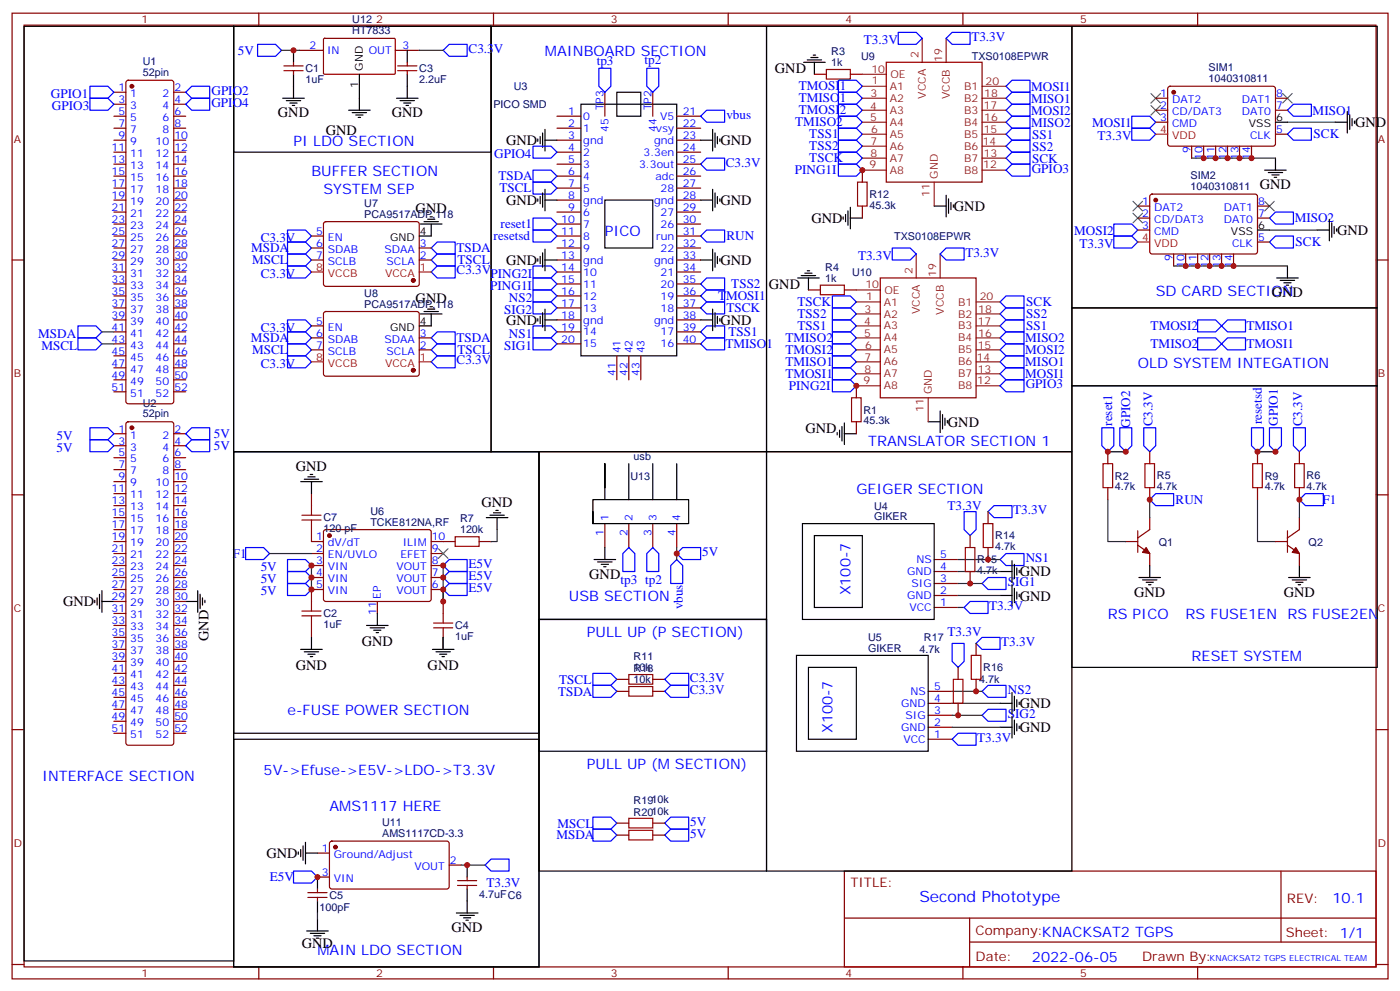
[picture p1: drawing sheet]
<svg xmlns="http://www.w3.org/2000/svg" width="412mm" height="292mm" viewBox="0 0 412 292" stroke-linecap="round" stroke-linejoin="round" font-family="sans-serif">
<defs><g id="words">
<text font-size="4.6" fill="#00f" x="270.8" y="265.5">Second Phototype</text>
<g font-size="4.2" fill="#00f">
<text x="160.5" y="16.6">MAINBOARD SECTION</text>
<text x="86.5" y="43">PI LDO SECTION</text>
<text x="91.8" y="51.9">BUFFER SECTION</text>
<text x="95.3" y="57.1">SYSTEM SEP</text>
<text x="178.2" y="69.5">PICO</text>
<text x="340.5" y="87.1">SD CARD SECTION</text>
<text x="335.2" y="108.3">OLD SYSTEM INTEGATION</text>
<text x="255.8" y="131.2">TRANSLATOR SECTION 1</text>
<text x="252.3" y="145.3">GEIGER SECTION</text>
<text x="167.6" y="177.1">USB SECTION</text>
<text x="250.5" y="175.3" transform="rotate(-90 250.5 175.3)">X100-7</text>
<text x="326.4" y="182.4">RS PICO</text>
<text x="349.3" y="182.4">RS FUSE1EN</text>
<text x="379.3" y="182.4">RS FUSE2EN</text>
<text x="172.9" y="187.7">PULL UP (P SECTION)</text>
<text x="351" y="194.7">RESET SYSTEM</text>
<text x="84.7" y="210.6">e-FUSE POWER SECTION</text>
<text x="245.2" y="215.9" transform="rotate(-90 245.2 215.9)">X100-7</text>
<text x="172.9" y="226.5">PULL UP (M SECTION)</text>
<text x="12.4" y="230">INTERFACE SECTION</text>
<text x="77.6" y="228.2">5V-&gt;Efuse-&gt;E5V-&gt;LDO-&gt;T3.3V</text>
<text x="97" y="238.8">AMS1117 HERE</text>
<text x="392.5" y="265.7">10.1</text>
<text x="93.5" y="281.2">MAIN LDO SECTION</text>
<text x="304" y="283.1">2022-06-05</text>
</g>
<g font-size="4.2">
<text x="228.3" y="21.6">GND</text>
<text x="81.9" y="34.6">GND</text>
<text x="115.4" y="34.6">GND</text>
<text x="96" y="39.9">GND</text>
<text x="399.2" y="37.4">GND</text>
<text x="149.1" y="42.7">GND</text>
<text x="212.2" y="42.7">GND</text>
<text x="371.2" y="55.7">GND</text>
<text x="122.5" y="62.8">GND</text>
<text x="149.1" y="60.3">GND</text>
<text x="212.2" y="60.3">GND</text>
<text x="239" y="65.6">GND</text>
<text x="281" y="62.1">GND</text>
<text x="393.9" y="69.2">GND</text>
<text x="149.1" y="78">GND</text>
<text x="212.2" y="78">GND</text>
<text x="122.5" y="89.2">GND</text>
<text x="226.5" y="85.1">GND</text>
<text x="374.7" y="87.5">GND</text>
<text x="149.1" y="95.6">GND</text>
<text x="212.2" y="95.6">GND</text>
<text x="279.3" y="125.6">GND</text>
<text x="237.3" y="127.4">GND</text>
<text x="87.2" y="138.7">GND</text>
<text x="141.9" y="149.3">GND</text>
<text x="173.6" y="170.4">GND</text>
<text x="300.4" y="169.7">GND</text>
<text x="18.6" y="178.5">GND</text>
<text x="300.4" y="176.8">GND</text>
<text x="334.1" y="175.7">GND</text>
<text x="378.2" y="175.7">GND</text>
<text x="61.4" y="188.7" transform="rotate(-90 61.4 188.7)">GND</text>
<text x="106.6" y="190.2">GND</text>
<text x="87.2" y="197.3">GND</text>
<text x="126" y="197.3">GND</text>
<text x="300.4" y="208.5">GND</text>
<text x="300.4" y="215.6">GND</text>
<text x="78.5" y="252.6">GND</text>
<text x="133" y="274.5">GND</text>
<text x="88.9" y="279.1">GND</text>
</g>
<g font-size="3.9" fill="#00f">
<text x="70.1" y="16.1">5V</text>
<text x="138" y="15.7">C3.3V</text>
<text x="254.5" y="13.1">T3.3V</text>
<text x="286.2" y="12.1">T3.3V</text>
<text x="175.8" y="19">tp3</text>
<text x="189.9" y="19">tp2</text>
<text x="15" y="28.9">GPIO1</text>
<text x="62.3" y="27.9">GPIO2</text>
<text x="235.3" y="26.6">TMOSI1</text>
<text x="303.8" y="26.7">MOSI1</text>
<text x="15.3" y="32.4">GPIO3</text>
<text x="62.3" y="31.5">GPIO4</text>
<text x="214" y="35">vbus</text>
<text x="235.3" y="30.2">TMISO1</text>
<text x="235.3" y="33.7">TMOSI2</text>
<text x="303.8" y="30.2">MISO1</text>
<text x="303.8" y="33.7">MOSI2</text>
<text x="386.7" y="33.7">MISO1</text>
<text x="234.3" y="37.2">TMISO2</text>
<text x="238.4" y="40.8">TSS1</text>
<text x="303.8" y="37.3">MISO2</text>
<text x="304.1" y="40.8">SS1</text>
<text x="321.8" y="37.3">MOSI1</text>
<text x="323.3" y="41.2">T3.3V</text>
<text x="387" y="40.7">SCK</text>
<text x="145.6" y="46.5">GPIO4</text>
<text x="238.4" y="47.8">TSCK</text>
<text x="238.4" y="44.3">TSS2</text>
<text x="304.1" y="44.3">SS2</text>
<text x="304.1" y="47.9">SCK</text>
<text x="146.8" y="53.1">TSDA</text>
<text x="213.8" y="49.1">C3.3V</text>
<text x="234.2" y="51.4">PING1I</text>
<text x="304" y="50.9">GPIO3</text>
<text x="147.1" y="56.6">TSCL</text>
<text x="381.4" y="65.5">MISO2</text>
<text x="76.8" y="71.3">C3.3V</text>
<text x="145.4" y="70.8">resetsd</text>
<text x="147.5" y="67.2">reset1</text>
<text x="214" y="70.8">RUN</text>
<text x="316.5" y="69.1">MOSI2</text>
<text x="74" y="74.3">MSDA</text>
<text x="74.3" y="77.8">MSCL</text>
<text x="134.5" y="74.3">TSDA</text>
<text x="134.8" y="77.8">TSCL</text>
<text x="252.8" y="76.5">T3.3V</text>
<text x="284.4" y="75.6">T3.3V</text>
<text x="318" y="73">T3.3V</text>
<text x="381.7" y="72.4">SCK</text>
<text x="76.8" y="81.9">C3.3V</text>
<text x="134.5" y="80.8">C3.3V</text>
<text x="144.5" y="81.8">PING2I</text>
<text x="144.4" y="85.5">PING1I</text>
<text x="149.9" y="88.9">NS2</text>
<text x="211.5" y="88.4">TMOSI1</text>
<text x="215.4" y="84.9">TSS2</text>
<text x="148.5" y="92.5">SIG2</text>
<text x="214" y="91.9">TSCK</text>
<text x="234.9" y="90.2">TSCK</text>
<text x="234.9" y="93.7">TSS2</text>
<text x="302.3" y="93.7">SS2</text>
<text x="302.3" y="90.2">SCK</text>
<text x="11.3" y="99.5">MSDA</text>
<text x="73.9" y="100.7">MSDA</text>
<text x="76.8" y="97.7">C3.3V</text>
<text x="134.5" y="100.7">TSDA</text>
<text x="149.9" y="99.5">NS1</text>
<text x="214.6" y="99">TSS1</text>
<text x="231.4" y="100.7">TMISO2</text>
<text x="234.9" y="97.2">TSS1</text>
<text x="302" y="100.8">MISO2</text>
<text x="302.3" y="97.2">SS1</text>
<text x="339" y="97.2">TMOSI2</text>
<text x="367.2" y="97.2">TMISO1</text>
<text x="12.2" y="103">MSCL</text>
<text x="74.3" y="104.3">MSCL</text>
<text x="134.5" y="107.3">C3.3V</text>
<text x="134.8" y="104.3">TSCL</text>
<text x="148.5" y="103">SIG1</text>
<text x="213.7" y="102.5">TMISO1</text>
<text x="231.4" y="107.8">TMISO1</text>
<text x="231.4" y="104.3">TMOSI2</text>
<text x="302" y="107.8">MISO1</text>
<text x="302" y="104.3">MOSI2</text>
<text x="339" y="102.5">TMISO2</text>
<text x="367.2" y="102.5">TMOSI1</text>
<text x="76.8" y="108.3">C3.3V</text>
<text x="231.4" y="111.3">TMOSI1</text>
<text x="302" y="111.3">MOSI1</text>
<text x="232.4" y="114.9">PING2I</text>
<text x="302.2" y="114.4">GPIO3</text>
<text x="327.6" y="125.4" transform="rotate(-90 327.6 125.4)">reset1</text>
<text x="332.9" y="126" transform="rotate(-90 332.9 126)">GPIO2</text>
<text x="339.5" y="125.5" transform="rotate(-90 339.5 125.5)">C3.3V</text>
<text x="371.7" y="124.9" transform="rotate(-90 371.7 124.9)">resetsd</text>
<text x="376.4" y="125.4" transform="rotate(-90 376.4 125.4)">GPIO1</text>
<text x="383.6" y="125.5" transform="rotate(-90 383.6 125.5)">C3.3V</text>
<text x="16.7" y="129.5">5V</text>
<text x="63" y="129">5V</text>
<text x="16.7" y="133">5V</text>
<text x="63" y="132.5">5V</text>
<text x="346.3" y="148.4">RUN</text>
<text x="389.6" y="148.3">F1</text>
<text x="279.1" y="150.1">T3.3V</text>
<text x="298.5" y="151.4">T3.3V</text>
<text x="68.6" y="164.3">F1</text>
<text x="138" y="167.3">E5V</text>
<text x="206.9" y="163.7">5V</text>
<text x="302.2" y="165.5">NS1</text>
<text x="76.8" y="168.3">5V</text>
<text x="76.8" y="171.8">5V</text>
<text x="138" y="170.8">E5V</text>
<text x="182.8" y="171.9">tp3 tp2</text>
<text x="296.9" y="172.5">SIG1</text>
<text x="76.8" y="175.3">5V</text>
<text x="138" y="174.3">E5V</text>
<text x="201.1" y="179.4" transform="rotate(-90 201.1 179.4)">vbus</text>
<text x="291.4" y="179.6">T3.3V</text>
<text x="279.1" y="187.2">T3.3V</text>
<text x="295" y="190.2">T3.3V</text>
<text x="164.8" y="201.3">TSCL</text>
<text x="203.2" y="200.8">C3.3V</text>
<text x="164.4" y="204.8">TSDA</text>
<text x="203.2" y="204.3">C3.3V</text>
<text x="296.9" y="204.3">NS2</text>
<text x="296.9" y="211.4">SIG2</text>
<text x="287.9" y="218.4">T3.3V</text>
<text x="164.2" y="243.6">MSCL</text>
<text x="203.3" y="243.2">5V</text>
<text x="163.9" y="247.1">MSDA</text>
<text x="203.3" y="246.7">5V</text>
<text x="79.5" y="259.5">E5V</text>
<text x="143.3" y="261.3">T3.3V</text>
</g>
<g font-size="3.9" fill="#800">
<text x="250.5" y="261.1">TITLE:</text>
<text x="379.1" y="265.7">REV:</text>
<text x="287.4" y="275.3">Company:KNACKSAT2 TGPS</text>
<text x="378.8" y="275.9">Sheet: 1/1</text>
<text x="287.4" y="282.9">Date:</text>
<text x="336.5" y="283">Drawn By:</text>
</g>
<g font-size="3.2" fill="#800">
<text x="41.7" y="6.9">1</text>
<text x="110.8" y="6.9">2</text>
<text x="180" y="6.9">3</text>
<text x="249.1" y="6.9">4</text>
<text x="318.2" y="6.9">5</text>
<text x="4.1" y="42">A</text>
<text x="405.9" y="42">A</text>
<text x="4.1" y="111.1">B</text>
<text x="405.9" y="111.1">B</text>
<text x="4.1" y="180.3">C</text>
<text x="405.9" y="180.3">C</text>
<text x="4.1" y="249.4">D</text>
<text x="405.9" y="249.4">D</text>
<text x="41.7" y="287.7">1</text>
<text x="110.8" y="287.7">2</text>
<text x="180" y="287.7">3</text>
<text x="249.1" y="287.7">4</text>
<text x="318.2" y="287.7">5</text>
</g>
<g font-size="3.2" fill="#000080">
<text x="103.8" y="10.1">HT7833</text>
<text x="103.8" y="6.9">U12</text>
<text x="244.9" y="16.2">R3</text>
<text x="253.7" y="17.7">U9</text>
<text x="286.3" y="17.7">TXS0108EPWR</text>
<text x="42.1" y="22.3">52pin</text>
<text x="42.1" y="19.2">U1</text>
<text x="90" y="21.3">C1</text>
<text x="123.5" y="21.3">C3</text>
<text x="244.9" y="19.4">1k</text>
<text x="356" y="21">SIM1</text>
<text x="90" y="24.4">1uF</text>
<text x="123.5" y="24.4">2.2uF</text>
<text x="151.4" y="26.6">U3</text>
<text x="356" y="24.2">1040310811</text>
<text x="145.4" y="31.8">PICO SMD</text>
<text x="350.7" y="52.8">SIM2</text>
<text x="256.2" y="58.3">R12</text>
<text x="350.7" y="56">1040310811</text>
<text x="107.3" y="64.2">PCA9517ADP,118</text>
<text x="107.3" y="61">U7</text>
<text x="256.2" y="61.5">45.3k</text>
<text x="263.4" y="70.6">TXS0108EPWR</text>
<text x="243.1" y="82.9">1k</text>
<text x="243.1" y="79.7">R4</text>
<text x="251" y="81.2">U10</text>
<text x="107.3" y="87.5">U8</text>
<text x="107.3" y="90.7">PCA9517ADP,118</text>
<text x="42.1" y="119.7">U2</text>
<text x="42.1" y="122.8">52pin</text>
<text x="254.4" y="125">45.3k</text>
<text x="254.4" y="121.8">R1</text>
<text x="186.7" y="135.5">usb</text>
<text x="185.8" y="141.2">U13</text>
<text x="328.5" y="141.2">R2</text>
<text x="340.8" y="141.2">R5</text>
<text x="372.6" y="141.2">R9</text>
<text x="384.9" y="141.2">R6</text>
<text x="328.5" y="144.4">4.7k</text>
<text x="340.8" y="144.4">4.7k</text>
<text x="372.6" y="144.4">4.7k</text>
<text x="384.9" y="144.4">4.7k</text>
<text x="95.3" y="153.5">C7</text>
<text x="109.1" y="154.8">TCKE812NA,RF</text>
<text x="109.1" y="151.6">U6</text>
<text x="135.5" y="153.8">R7</text>
<text x="257.5" y="153.1">GIKER</text>
<text x="257.5" y="150.1">U4</text>
<text x="95.3" y="156.7">120 pF</text>
<text x="135.5" y="157">120k</text>
<text x="293.2" y="158.8">R14</text>
<text x="341.4" y="160.8">Q1</text>
<text x="385.5" y="160.8">Q2</text>
<text x="287.9" y="165.9">R15</text>
<text x="293.2" y="162">4.7k</text>
<text x="287.9" y="169.1">4.7k</text>
<text x="95.3" y="184.9">1uF</text>
<text x="95.3" y="181.8">C2</text>
<text x="134.1" y="185.3">C4</text>
<text x="134.1" y="188.5">1uF</text>
<text x="255.7" y="191.9">GIKER</text>
<text x="255.7" y="188.9">U5</text>
<text x="272.2" y="188.8">R17</text>
<text x="186.7" y="197.6">10k</text>
<text x="186.7" y="194.3">R11</text>
<text x="186.7" y="197.9">R18</text>
<text x="270.9" y="192.3">4.7k</text>
<text x="289.7" y="197.6">R16</text>
<text x="186.7" y="201.1">10k</text>
<text x="288.5" y="201.1">4.7k</text>
<text x="186.7" y="236.7">R1910k</text>
<text x="112.6" y="243.2">U11</text>
<text x="186.7" y="240.2">R2010k</text>
<text x="112.6" y="246.4">AMS1117CD-3.3</text>
<text x="94.1" y="268.2">100pF</text>
<text x="97.1" y="264.7">C5</text>
<text x="141.1" y="264.3">4.7uFC6</text>
</g>
<g font-size="3.2" fill="#00f">
<text x="91.2" y="14.5">2</text>
<text x="96.3" y="15.9">IN</text>
<text x="108.6" y="15.9">OUT</text>
<text x="118.6" y="14.5">3</text>
<text x="34.9" y="26.8">1</text>
<text x="38.4" y="28.6">1</text>
<text x="47.9" y="28.6">2</text>
<text x="51.4" y="26.8">2</text>
<text x="341.8" y="28.6">1</text>
<text x="375.9" y="28.6">8</text>
<text x="34.9" y="30.3">3</text>
<text x="34.9" y="33.9">5</text>
<text x="38.4" y="32.1">3</text>
<text x="38.4" y="35.6">5</text>
<text x="47.9" y="35.6">6</text>
<text x="47.9" y="32.1">4</text>
<text x="51.4" y="33.9">6</text>
<text x="51.4" y="30.3">4</text>
<text x="167.4" y="33.9">1</text>
<text x="171.8" y="35.3">0</text>
<text x="177.8" y="32.5" transform="rotate(-90 177.8 32.5)">TP3</text>
<text x="191.9" y="32.5" transform="rotate(-90 191.9 32.5)">TP2</text>
<text x="194.5" y="35.3">V5</text>
<text x="201.1" y="33.9">21</text>
<text x="341.8" y="32.1">2</text>
<text x="341.8" y="35.6">3</text>
<text x="345.3" y="30.3">DAT2</text>
<text x="345.3" y="33.9">CD/DAT3</text>
<text x="365.9" y="33.9">DAT0</text>
<text x="365.9" y="30.3">DAT1</text>
<text x="375.9" y="32.1">7</text>
<text x="34.9" y="37.4">7</text>
<text x="34.9" y="40.9">9</text>
<text x="38.4" y="39.2">7</text>
<text x="47.9" y="39.2">8</text>
<text x="51.4" y="40.9">10</text>
<text x="51.4" y="37.4">8</text>
<text x="167.4" y="40.9">3</text>
<text x="167.4" y="37.4">2</text>
<text x="171.8" y="38.8">1</text>
<text x="179.2" y="39" transform="rotate(-90 179.2 39)">45</text>
<text x="193.2" y="38.8">vsy</text>
<text x="193.4" y="39" transform="rotate(-90 193.4 39)">44</text>
<text x="201.1" y="40.9">23</text>
<text x="201.1" y="37.4">22</text>
<text x="345.3" y="37.4">CMD</text>
<text x="368.3" y="40.9">CLK</text>
<text x="375.9" y="39.2">5</text>
<text x="32.9" y="44.4">11</text>
<text x="32.9" y="48">13</text>
<text x="38.4" y="42.7">9</text>
<text x="38.4" y="46.2">11</text>
<text x="45.9" y="46.2">12</text>
<text x="45.9" y="42.7">10</text>
<text x="51.4" y="48">14</text>
<text x="51.4" y="44.4">12</text>
<text x="167.4" y="48">5</text>
<text x="167.4" y="44.4">4</text>
<text x="171.8" y="45.9">2</text>
<text x="171.8" y="42.3">gnd</text>
<text x="189.6" y="45.9">3.3en</text>
<text x="192.7" y="42.3">gnd</text>
<text x="201.1" y="48">25</text>
<text x="201.1" y="44.4">24</text>
<text x="350.7" y="45.1" transform="rotate(-90 350.7 45.1)">9</text>
<text x="354.2" y="47.1" transform="rotate(-90 354.2 47.1)">10</text>
<text x="357.8" y="47.1" transform="rotate(-90 357.8 47.1)">11</text>
<text x="361.3" y="47.1" transform="rotate(-90 361.3 47.1)">12</text>
<text x="364.8" y="47.1" transform="rotate(-90 364.8 47.1)">13</text>
<text x="368.3" y="47.1" transform="rotate(-90 368.3 47.1)">14</text>
<text x="32.9" y="51.5">15</text>
<text x="38.4" y="49.7">13</text>
<text x="38.4" y="53.3">15</text>
<text x="45.9" y="53.3">16</text>
<text x="45.9" y="49.7">14</text>
<text x="51.4" y="51.5">16</text>
<text x="167.4" y="51.5">6</text>
<text x="171.8" y="52.9">4</text>
<text x="171.8" y="49.4">3</text>
<text x="188.3" y="49.4">3.3out</text>
<text x="193.1" y="52.9">adc</text>
<text x="201.1" y="51.5">26</text>
<text x="32.9" y="55">17</text>
<text x="32.9" y="58.6">19</text>
<text x="38.4" y="56.8">17</text>
<text x="45.9" y="56.8">18</text>
<text x="51.4" y="58.6">20</text>
<text x="51.4" y="55">18</text>
<text x="167.4" y="58.6">8</text>
<text x="167.4" y="55">7</text>
<text x="171.8" y="60">gnd</text>
<text x="171.8" y="56.4">5</text>
<text x="192.7" y="60">gnd</text>
<text x="194.6" y="56.4">28</text>
<text x="201.1" y="58.6">28</text>
<text x="201.1" y="55">27</text>
<text x="32.9" y="62.1">21</text>
<text x="32.9" y="65.6">23</text>
<text x="38.4" y="60.3">19</text>
<text x="38.4" y="63.9">21</text>
<text x="45.9" y="63.9">22</text>
<text x="45.9" y="60.3">20</text>
<text x="51.4" y="65.6">24</text>
<text x="51.4" y="62.1">22</text>
<text x="165.3" y="65.6">10</text>
<text x="167.4" y="62.1">9</text>
<text x="171.8" y="63.5">6</text>
<text x="194.6" y="63.5">27</text>
<text x="201.1" y="65.6">30</text>
<text x="201.1" y="62.1">29</text>
<text x="336.5" y="60.3">1</text>
<text x="336.5" y="63.9">2</text>
<text x="340" y="62.1">DAT2</text>
<text x="340" y="65.6">CD/DAT3</text>
<text x="360.6" y="65.6">DAT0</text>
<text x="360.6" y="62.1">DAT1</text>
<text x="370.6" y="63.9">7</text>
<text x="370.6" y="60.3">8</text>
<text x="32.9" y="69.1">25</text>
<text x="38.4" y="67.4">23</text>
<text x="38.4" y="70.9">25</text>
<text x="45.9" y="70.9">26</text>
<text x="45.9" y="67.4">24</text>
<text x="51.4" y="69.1">26</text>
<text x="93.1" y="69.1">5</text>
<text x="96.6" y="70.9">EN</text>
<text x="165.3" y="69.1">11</text>
<text x="171.8" y="70.6">8</text>
<text x="171.8" y="67">7</text>
<text x="193.3" y="70.6">run</text>
<text x="194.6" y="67">26</text>
<text x="201.1" y="69.1">31</text>
<text x="336.5" y="67.4">3</text>
<text x="340" y="69.1">CMD</text>
<text x="370.6" y="70.9">5</text>
<text x="32.9" y="72.7">27</text>
<text x="32.9" y="76.2">29</text>
<text x="38.4" y="74.4">27</text>
<text x="38.4" y="78">29</text>
<text x="45.9" y="78">30</text>
<text x="45.9" y="74.4">28</text>
<text x="51.4" y="76.2">30</text>
<text x="51.4" y="72.7">28</text>
<text x="93.1" y="72.7">6</text>
<text x="93.1" y="76.2">7</text>
<text x="96.6" y="74.4">SDAB</text>
<text x="96.6" y="78">SCLB</text>
<text x="113.3" y="74.4">SDAA</text>
<text x="113.9" y="78">SCLA</text>
<text x="123.7" y="76.2">2</text>
<text x="123.7" y="72.7">3</text>
<text x="165.3" y="76.2">13</text>
<text x="165.3" y="72.7">12</text>
<text x="171.8" y="77.6">gnd</text>
<text x="171.8" y="74.1">9</text>
<text x="192.7" y="77.6">gnd</text>
<text x="194.6" y="74.1">22</text>
<text x="201.1" y="76.2">33</text>
<text x="201.1" y="72.7">32</text>
<text x="345.4" y="76.8" transform="rotate(-90 345.4 76.8)">9</text>
<text x="363" y="72.7">CLK</text>
<text x="32.9" y="79.7">31</text>
<text x="32.9" y="83.3">33</text>
<text x="38.4" y="81.5">31</text>
<text x="45.9" y="81.5">32</text>
<text x="51.4" y="83.3">34</text>
<text x="51.4" y="79.7">32</text>
<text x="165.3" y="83.3">15</text>
<text x="165.3" y="79.7">14</text>
<text x="171.8" y="81.1">10</text>
<text x="194.6" y="81.1">21</text>
<text x="201.1" y="83.3">35</text>
<text x="201.1" y="79.7">34</text>
<text x="348.9" y="78.8" transform="rotate(-90 348.9 78.8)">10</text>
<text x="352.5" y="78.8" transform="rotate(-90 352.5 78.8)">11</text>
<text x="356" y="78.8" transform="rotate(-90 356 78.8)">12</text>
<text x="359.5" y="78.8" transform="rotate(-90 359.5 78.8)">13</text>
<text x="363" y="78.8" transform="rotate(-90 363 78.8)">14</text>
<text x="32.9" y="86.8">35</text>
<text x="38.4" y="85">33</text>
<text x="38.4" y="88.5">35</text>
<text x="45.9" y="88.5">36</text>
<text x="45.9" y="85">34</text>
<text x="51.4" y="86.8">36</text>
<text x="165.3" y="86.8">16</text>
<text x="171.8" y="88.2">12</text>
<text x="171.8" y="84.7">11</text>
<text x="194.6" y="88.2">19</text>
<text x="194.6" y="84.7">20</text>
<text x="201.1" y="86.8">36</text>
<text x="32.9" y="90.3">37</text>
<text x="32.9" y="93.8">39</text>
<text x="38.4" y="92.1">37</text>
<text x="38.4" y="95.6">39</text>
<text x="45.9" y="95.6">40</text>
<text x="45.9" y="92.1">38</text>
<text x="51.4" y="93.8">40</text>
<text x="51.4" y="90.3">38</text>
<text x="93.1" y="95.6">5</text>
<text x="165.3" y="93.8">18</text>
<text x="165.3" y="90.3">17</text>
<text x="171.8" y="95.2">gnd</text>
<text x="171.8" y="91.7">13</text>
<text x="192.7" y="95.2">gnd</text>
<text x="194.6" y="91.7">18</text>
<text x="201.1" y="93.8">38</text>
<text x="201.1" y="90.3">37</text>
<text x="32.9" y="97.4">41</text>
<text x="32.9" y="100.9">43</text>
<text x="38.4" y="99.1">41</text>
<text x="45.9" y="99.1">42</text>
<text x="51.4" y="100.9">44</text>
<text x="51.4" y="97.4">42</text>
<text x="93.1" y="99.1">6</text>
<text x="96.6" y="97.4">EN</text>
<text x="96.6" y="100.9">SDAB</text>
<text x="113.3" y="100.9">SDAA</text>
<text x="123.7" y="99.1">3</text>
<text x="165.3" y="100.9">20</text>
<text x="165.3" y="97.4">19</text>
<text x="171.8" y="98.8">14</text>
<text x="194.6" y="98.8">17</text>
<text x="201.1" y="100.9">40</text>
<text x="201.1" y="97.4">39</text>
<text x="32.9" y="104.4">45</text>
<text x="32.9" y="107.9">47</text>
<text x="38.4" y="102.7">43</text>
<text x="38.4" y="106.2">45</text>
<text x="45.9" y="106.2">46</text>
<text x="45.9" y="102.7">44</text>
<text x="51.4" y="107.9">48</text>
<text x="51.4" y="104.4">46</text>
<text x="93.1" y="102.7">7</text>
<text x="96.6" y="104.4">SCLB</text>
<text x="113.9" y="104.4">SCLA</text>
<text x="123.7" y="102.7">2</text>
<text x="171.8" y="102.3">15</text>
<text x="182.8" y="104.1" transform="rotate(-90 182.8 104.1)">41</text>
<text x="186.3" y="104.1" transform="rotate(-90 186.3 104.1)">42</text>
<text x="189.8" y="104.1" transform="rotate(-90 189.8 104.1)">43</text>
<text x="194.6" y="102.3">16</text>
<text x="32.9" y="111.5">49</text>
<text x="38.4" y="109.7">47</text>
<text x="38.4" y="113.2">49</text>
<text x="45.9" y="113.2">50</text>
<text x="45.9" y="109.7">48</text>
<text x="51.4" y="111.5">50</text>
<text x="181.4" y="110.6" transform="rotate(-90 181.4 110.6)">41</text>
<text x="184.9" y="110.6" transform="rotate(-90 184.9 110.6)">42</text>
<text x="188.4" y="110.6" transform="rotate(-90 188.4 110.6)">43</text>
<text x="32.9" y="115">51</text>
<text x="38.4" y="116.8">51</text>
<text x="45.9" y="116.8">52</text>
<text x="51.4" y="115">52</text>
<text x="34.9" y="127.4">1</text>
<text x="34.9" y="130.9">3</text>
<text x="38.4" y="129.1">1</text>
<text x="47.9" y="129.1">2</text>
<text x="51.4" y="130.9">4</text>
<text x="51.4" y="127.4">2</text>
<text x="34.9" y="134.4">5</text>
<text x="34.9" y="137.9">7</text>
<text x="38.4" y="132.6">3</text>
<text x="38.4" y="136.2">5</text>
<text x="47.9" y="136.2">6</text>
<text x="47.9" y="132.6">4</text>
<text x="51.4" y="137.9">8</text>
<text x="51.4" y="134.4">6</text>
<text x="34.9" y="141.5">9</text>
<text x="38.4" y="139.7">7</text>
<text x="38.4" y="143.2">9</text>
<text x="45.9" y="143.2">10</text>
<text x="47.9" y="139.7">8</text>
<text x="51.4" y="141.5">10</text>
<text x="32.9" y="145">11</text>
<text x="32.9" y="148.5">13</text>
<text x="38.4" y="146.8">11</text>
<text x="45.9" y="146.8">12</text>
<text x="51.4" y="148.5">14</text>
<text x="51.4" y="145">12</text>
<text x="32.9" y="152">15</text>
<text x="32.9" y="155.6">17</text>
<text x="38.4" y="150.3">13</text>
<text x="38.4" y="153.8">15</text>
<text x="45.9" y="153.8">16</text>
<text x="45.9" y="150.3">14</text>
<text x="51.4" y="155.6">18</text>
<text x="51.4" y="152">16</text>
<text x="179.2" y="153.5" transform="rotate(-90 179.2 153.5)">1</text>
<text x="186.3" y="153.5" transform="rotate(-90 186.3 153.5)">2</text>
<text x="193.4" y="153.5" transform="rotate(-90 193.4 153.5)">3</text>
<text x="200.4" y="153.5" transform="rotate(-90 200.4 153.5)">4</text>
<text x="32.9" y="159.1">19</text>
<text x="38.4" y="157.3">17</text>
<text x="38.4" y="160.9">19</text>
<text x="45.9" y="160.9">20</text>
<text x="45.9" y="157.3">18</text>
<text x="51.4" y="159.1">20</text>
<text x="93.1" y="159.1">1</text>
<text x="96.6" y="160.9">dV/dT</text>
<text x="118.6" y="160.9">ILIM</text>
<text x="127.2" y="159.1">10</text>
<text x="177.8" y="157.9" transform="rotate(-90 177.8 157.9)">1</text>
<text x="184.9" y="157.9" transform="rotate(-90 184.9 157.9)">2</text>
<text x="191.9" y="157.9" transform="rotate(-90 191.9 157.9)">3</text>
<text x="199" y="157.9" transform="rotate(-90 199 157.9)">4</text>
<text x="32.9" y="162.6">21</text>
<text x="32.9" y="166.2">23</text>
<text x="38.4" y="164.4">21</text>
<text x="38.4" y="167.9">23</text>
<text x="45.9" y="167.9">24</text>
<text x="45.9" y="164.4">22</text>
<text x="51.4" y="166.2">24</text>
<text x="51.4" y="162.6">22</text>
<text x="93.1" y="162.6">2</text>
<text x="93.1" y="166.2">3</text>
<text x="96.6" y="164.4">EN/UVLO</text>
<text x="96.6" y="167.9">VIN</text>
<text x="116.8" y="167.9">VOUT</text>
<text x="117.9" y="164.4">EFET</text>
<text x="127.2" y="166.2">8</text>
<text x="127.2" y="162.6">9</text>
<text x="270" y="165.8">NS</text>
<text x="277" y="167.9">4</text>
<text x="277" y="164.4">5</text>
<text x="32.9" y="169.7">25</text>
<text x="32.9" y="173.2">27</text>
<text x="38.4" y="171.4">25</text>
<text x="45.9" y="171.4">26</text>
<text x="51.4" y="173.2">28</text>
<text x="51.4" y="169.7">26</text>
<text x="93.1" y="169.7">4</text>
<text x="93.1" y="173.2">5</text>
<text x="96.6" y="171.4">VIN</text>
<text x="116.8" y="171.4">VOUT</text>
<text x="127.2" y="173.2">6</text>
<text x="127.2" y="169.7">7</text>
<text x="267.2" y="169.3">GND</text>
<text x="268.5" y="172.9">SIG</text>
<text x="277" y="171.4">3</text>
<text x="32.9" y="176.7">29</text>
<text x="38.4" y="175">27</text>
<text x="38.4" y="178.5">29</text>
<text x="45.9" y="178.5">30</text>
<text x="45.9" y="175">28</text>
<text x="51.4" y="176.7">30</text>
<text x="96.6" y="175">VIN</text>
<text x="112.2" y="176.4" transform="rotate(-90 112.2 176.4)">EP</text>
<text x="116.8" y="175">VOUT</text>
<text x="267.2" y="176.4">GND</text>
<text x="267.9" y="179.9">VCC</text>
<text x="277" y="178.5">1</text>
<text x="277" y="175">2</text>
<text x="32.9" y="180.3">31</text>
<text x="32.9" y="183.8">33</text>
<text x="38.4" y="182">31</text>
<text x="38.4" y="185.6">33</text>
<text x="45.9" y="185.6">34</text>
<text x="45.9" y="182">32</text>
<text x="51.4" y="183.8">34</text>
<text x="51.4" y="180.3">32</text>
<text x="110.8" y="181.1" transform="rotate(-90 110.8 181.1)">11</text>
<text x="32.9" y="187.3">35</text>
<text x="32.9" y="190.9">37</text>
<text x="38.4" y="189.1">35</text>
<text x="45.9" y="189.1">36</text>
<text x="51.4" y="190.9">38</text>
<text x="51.4" y="187.3">36</text>
<text x="32.9" y="194.4">39</text>
<text x="32.9" y="197.9">41</text>
<text x="38.4" y="192.6">37</text>
<text x="38.4" y="196.1">39</text>
<text x="45.9" y="196.1">40</text>
<text x="45.9" y="192.6">38</text>
<text x="51.4" y="197.9">42</text>
<text x="51.4" y="194.4">40</text>
<text x="32.9" y="201.4">43</text>
<text x="38.4" y="199.7">41</text>
<text x="38.4" y="203.2">43</text>
<text x="45.9" y="203.2">44</text>
<text x="45.9" y="199.7">42</text>
<text x="51.4" y="201.4">44</text>
<text x="275.2" y="203.2">5</text>
<text x="32.9" y="205">45</text>
<text x="32.9" y="208.5">47</text>
<text x="38.4" y="206.7">45</text>
<text x="45.9" y="206.7">46</text>
<text x="51.4" y="208.5">48</text>
<text x="51.4" y="205">46</text>
<text x="265.5" y="208.1">GND</text>
<text x="268.2" y="204.6">NS</text>
<text x="275.2" y="206.7">4</text>
<text x="32.9" y="212">49</text>
<text x="32.9" y="215.5">51</text>
<text x="38.4" y="210.3">47</text>
<text x="38.4" y="213.8">49</text>
<text x="45.9" y="213.8">50</text>
<text x="45.9" y="210.3">48</text>
<text x="51.4" y="215.5">52</text>
<text x="51.4" y="212">50</text>
<text x="265.5" y="215.2">GND</text>
<text x="266.8" y="211.7">SIG</text>
<text x="275.2" y="213.8">2</text>
<text x="275.2" y="210.3">3</text>
<text x="38.4" y="217.3">51</text>
<text x="45.9" y="217.3">52</text>
<text x="266.1" y="218.7">VCC</text>
<text x="275.2" y="217.3">1</text>
<text x="94.9" y="250.8">1</text>
<text x="94.9" y="257.9">3</text>
<text x="98.4" y="252.6">Ground/Adjust</text>
<text x="122.1" y="256.1">VOUT</text>
<text x="132.5" y="254.4">2</text>
<text x="98.4" y="259.6">VIN</text>
</g>
<g font-size="3.2" fill="#8d2323">
<text x="270.6" y="17.1" transform="rotate(-90 270.6 17.1)">2</text>
<text x="256.7" y="21.4">10</text>
<text x="262.3" y="23.1">OE</text>
<text x="277.5" y="18.1" transform="rotate(-90 277.5 18.1)">19</text>
<text x="256.5" y="28.6">3</text>
<text x="256.9" y="24.8">1</text>
<text x="262.1" y="26.5">A1</text>
<text x="262.1" y="30">A2</text>
<text x="272.7" y="29" transform="rotate(-90 272.7 29)">VCCA</text>
<text x="279.8" y="29.2" transform="rotate(-90 279.8 29.2)">VCCB</text>
<text x="284.1" y="30">B2</text>
<text x="284.1" y="26.5">B1</text>
<text x="289.9" y="28.6">18</text>
<text x="290.4" y="24.9">20</text>
<text x="256.3" y="32.2">4</text>
<text x="256.3" y="35.6">5</text>
<text x="262.1" y="33.5">A3</text>
<text x="284.1" y="33.5">B3</text>
<text x="289.8" y="32.1">17</text>
<text x="289.9" y="35.6">16</text>
<text x="256.6" y="39.2">6</text>
<text x="262.1" y="37">A4</text>
<text x="262.1" y="40.6">A5</text>
<text x="284.1" y="40.6">B5</text>
<text x="284.1" y="37">B4</text>
<text x="289.8" y="39.2">15</text>
<text x="256.5" y="42.7">7</text>
<text x="256.5" y="46.2">8</text>
<text x="262.1" y="44.1">A6</text>
<text x="262.1" y="47.6">A7</text>
<text x="284.1" y="47.6">B7</text>
<text x="284.1" y="44.1">B6</text>
<text x="289.5" y="42.7">14</text>
<text x="289.8" y="46.2">13</text>
<text x="256.2" y="49.6">9</text>
<text x="262.1" y="51.2">A8</text>
<text x="276.3" y="52.6" transform="rotate(-90 276.3 52.6)">GND</text>
<text x="284.1" y="51.2">B8</text>
<text x="289.7" y="49.6">12</text>
<text x="273.9" y="57.9" transform="rotate(-90 273.9 57.9)">11</text>
<text x="268.9" y="80.6" transform="rotate(-90 268.9 80.6)">2</text>
<text x="275.8" y="81.6" transform="rotate(-90 275.8 81.6)">19</text>
<text x="254.9" y="84.9">10</text>
<text x="255.1" y="88.3">1</text>
<text x="260.4" y="90">A1</text>
<text x="260.5" y="86.6">OE</text>
<text x="282.3" y="90">B1</text>
<text x="288.6" y="88.4">20</text>
<text x="254.6" y="95.7">4</text>
<text x="254.7" y="92.1">3</text>
<text x="260.4" y="93.5">A2</text>
<text x="271" y="92.5" transform="rotate(-90 271 92.5)">VCCA</text>
<text x="278" y="92.7" transform="rotate(-90 278 92.7)">VCCB</text>
<text x="282.3" y="93.5">B2</text>
<text x="288" y="95.6">17</text>
<text x="288.2" y="92.1">18</text>
<text x="254.6" y="99.1">5</text>
<text x="260.4" y="97">A3</text>
<text x="260.4" y="100.5">A4</text>
<text x="282.3" y="100.5">B4</text>
<text x="282.3" y="97">B3</text>
<text x="288.2" y="99.1">16</text>
<text x="254.7" y="106.2">7</text>
<text x="254.8" y="102.7">6</text>
<text x="260.4" y="104.1">A5</text>
<text x="260.4" y="107.6">A6</text>
<text x="282.3" y="107.6">B6</text>
<text x="282.3" y="104.1">B5</text>
<text x="287.8" y="106.2">14</text>
<text x="288" y="102.7">15</text>
<text x="254.4" y="113.1">9</text>
<text x="254.7" y="109.7">8</text>
<text x="260.4" y="111.1">A7</text>
<text x="282.3" y="111.1">B7</text>
<text x="287.9" y="113.1">12</text>
<text x="288" y="109.7">13</text>
<text x="260.4" y="114.7">A8</text>
<text x="274.5" y="116.1" transform="rotate(-90 274.5 116.1)">GND</text>
<text x="282.3" y="114.7">B8</text>
<text x="272.1" y="121.4" transform="rotate(-90 272.1 121.4)">11</text>
</g>
<g font-size="3.2">
<text x="106.9" y="20.8" transform="rotate(-90 106.9 20.8)">GND</text>
<text x="105.5" y="26" transform="rotate(-90 105.5 26)">1</text>
<text x="375.9" y="35.6">6</text>
<text x="367.9" y="37.4">VSS</text>
<text x="114.9" y="70.9">GND</text>
<text x="123.7" y="69.1">4</text>
<text x="362.6" y="69.1">VSS</text>
<text x="370.6" y="67.4">6</text>
<text x="123.7" y="95.6">4</text>
<text x="114.9" y="97.4">GND</text>
</g>
<g font-size="3.2" fill="#f00">
<text x="341.8" y="39.2">4</text>
<text x="345.3" y="40.9">VDD</text>
<text x="336.5" y="70.9">4</text>
<text x="340" y="72.7">VDD</text>
<text x="93.1" y="79.7">8</text>
<text x="96.6" y="81.5">VCCB</text>
<text x="113.4" y="81.5">VCCA</text>
<text x="123.7" y="79.7">1</text>
<text x="93.1" y="106.2">8</text>
<text x="96.6" y="107.9">VCCB</text>
<text x="113.4" y="107.9">VCCA</text>
<text x="123.7" y="106.2">1</text>
</g>
<text font-size="2.5" fill="#00f" x="356.3" y="282.9">KNACKSAT2 TGPS ELECTRICAL TEAM</text>
</g></defs>
<g fill="none" stroke="#870000" stroke-width=".35">
<path d="M3.6 3.9h405.3v284.3h-405.3zM7.1 7.4h398.3v277.3h-398.3zM76.2 3.9v3.5M83.6 19.4h5.7M86.5 18.3v1.1M88.2 14.8h7.1M95.3 11.5l.3-.2h20.7l.2 .3-.1 10.1-.3 .2-20.6-.1-.2-.3zM116.5 14.8h7M117.2 19.4h5.6M120 18.3v1.1M145.4 3.9v3.5M214.5 3.9v3.5"/>
<path d="M261.1 18.3h28.2v35.3h-28.2zM283.7 3.9v3.5M352.8 3.9v3.5M33.5 27.2h3.6M33.5 30.7h3.6M33.5 34.2h3.6M33.5 37.7h3.6M37.3 23.8l.5-.2h12.7l.5 .2 .2 .5v93.9l-.2 .5-.5 .2h-12.7l-.5-.2-.2-.5v-93.9zM51.2 27.2h3.5M51.2 30.7h3.5M51.2 34.2h3.5M51.2 37.7h3.5"/>
<path d="M83.6 20.8h5.7M86.5 20.8v1.1M117.2 20.8h5.6M120 20.8v1.1M164.1 34.2h7M164.1 37.7h7M178.2 27.2v7M192.3 27.2v7M199.4 34.2h7M199.4 37.7h7M239.9 21.9h3.6M250.5 21.9h3.5"/>
<path d="M340.5 28.9h3.5M340.5 32.5h3.5M340.5 36h3.5M344.2 25.6l.5-.2 30.6 .1 .4 .6v16.5l-.7 .4h-30.6l-.4-.7v-16.2zM375.7 28.9h3.6M375.7 32.5h3.6M375.7 39.5h3.6M33.5 41.3h3.6M33.5 44.8h3.6M33.5 48.3h3.6M33.5 51.9h3.6M33.5 55.4h3.6"/>
<path d="M33.5 58.9h3.6M51.2 41.3h3.5M51.2 44.8h3.5M51.2 48.3h3.5M51.2 51.9h3.5M51.2 55.4h3.5M51.2 58.9h3.5M164.1 41.3h7M164.1 44.8h7M164.1 48.3h7M164.1 51.9h7M164.1 55.4h7"/>
<path d="M164.1 58.9h7M199.4 41.3h7M199.4 44.8h7M199.4 48.3h7M199.4 51.9h7M199.4 55.4h7M199.4 58.9h7M254 50.1v3.5M338.9 57.4l.5-.3 30.6 .1 .5 .7-.1 16.5-.7 .4-30.6-.1-.4-.6v-16.2zM351 43v3.6M354.6 43v3.6M358.1 43v3.6"/>
<path d="M361.6 43v3.6M365.2 43v3.6M368.7 43v3.6M3.6 76.6h3.5M33.5 76.6h3.6M33.5 62.4h3.6M33.5 66h3.6M33.5 69.5h3.6M33.5 73h3.6M51.2 76.6h3.5M51.2 62.4h3.5M51.2 66h3.5"/>
<path d="M51.2 69.5h3.5M51.2 73h3.5M91.8 76.6h3.5M91.8 69.5h3.5M91.8 73h3.5M95.5 65.5l.5-.2h27.1l.4 .7-.1 17.9-.6 .4-27.1-.1-.4-.6v-17.6zM123.5 76.6h3.5M123.5 73h3.5M164.1 76.6h7M164.1 62.4h7M164.1 66h7M164.1 69.5h7"/>
<path d="M164.1 73h7M199.4 76.6h7M199.4 62.4h7M199.4 66h7M199.4 69.5h7M199.4 73h7M254 60.7v3.5M335.2 60.7h3.5M335.2 64.2h3.5M335.2 67.7h3.5M345.8 74.8v3.5M349.3 74.8v3.5"/>
<path d="M352.8 74.8v3.5M356.3 74.8v3.5M359.9 74.8v3.5M363.4 74.8v3.5M370.5 60.7h3.5M370.5 64.2h3.5M370.5 71.3h3.5M405.4 76.6h3.5M33.5 97.7h3.6M33.5 94.2h3.6M33.5 90.7h3.6M33.5 87.1h3.6"/>
<path d="M33.5 83.6h3.6M33.5 80.1h3.6M51.2 97.7h3.5M51.2 94.2h3.5M51.2 90.7h3.5M51.2 87.1h3.5M51.2 83.6h3.5M51.2 80.1h3.5M91.8 99.5h3.5M91.8 96h3.5M95.5 91.9l.5-.2 27.1 .1 .4 .6-.1 17.9-.6 .5-27.1-.1-.4-.6v-17.7zM123.5 99.5h3.5"/>
<path d="M164.1 97.7h7M164.1 94.2h7M164.1 90.7h7M164.1 87.1h7M164.1 83.6h7M164.1 80.1h7M199.4 97.7h7M199.4 94.2h7M199.4 90.7h7M199.4 87.1h7M199.4 83.6h7M199.4 80.1h7"/>
<path d="M238.2 85.4h3.5M248.7 85.4h3.6M259.3 81.8h28.2v35.3h-28.2zM33.5 115.4h3.6M33.5 111.8h3.6M33.5 108.3h3.6M33.5 104.8h3.6M33.5 101.2h3.6M51.2 115.4h3.5M51.2 111.8h3.5M51.2 108.3h3.5M51.2 104.8h3.5"/>
<path d="M51.2 101.2h3.5M91.8 103h3.5M123.5 103h3.5M164.1 101.2h7M181.7 104.8v7M185.2 104.8v7M188.8 104.8v7M199.4 101.2h7M252.3 113.6v3.5M33.5 127.7h3.6M33.5 131.2h3.6M33.5 134.8h3.6"/>
<path d="M33.5 138.3h3.6M37.3 124.4l.5-.2h12.7l.5 .2 .2 .5v93.8l-.2 .5-.5 .2h-12.7l-.5-.2-.2-.5v-93.8zM51.2 127.7h3.5M51.2 131.2h3.5M51.2 134.8h3.5M51.2 138.3h3.5M252.3 124.2v3.5M326.4 133v3.5M338.7 133v3.5M370.5 133v3.5M382.8 133v3.5M3.6 145.7h3.5"/>
<path d="M33.5 141.8h3.6M33.5 145.3h3.6M33.5 148.9h3.6M33.5 152.4h3.6M33.5 155.9h3.6M33.5 159.5h3.6M51.2 141.8h3.5M51.2 145.3h3.5M51.2 148.9h3.5M51.2 152.4h3.5M51.2 155.9h3.5M51.2 159.5h3.5"/>
<path d="M91.8 155.9v3.6h3.5M91.8 145.3v3.6M95.5 156.1l.5-.2 30.6 .1 .4 .6v20.1l-.7 .4-30.6-.1-.4-.6v-19.8zM127 159.5h7.1M141.1 159.5h3.6M178.2 154.2v7M185.2 154.2v7M192.3 154.2v7M199.4 154.2v7M285.8 157.7v3.5M291.1 150.6v3.6M326.4 143.6v3.5"/>
<path d="M331.6 159.5h3.6M335.2 156.3v6.3M338.7 152.4v3.5l-3.5 2.5M338.7 143.6v3.5M370.5 143.6v3.5M375.7 159.5h3.6M379.3 156.3v6.3M382.8 152.4v3.5l-3.5 2.5M382.8 143.6v3.5M405.4 145.7h3.5M33.5 163h3.6M33.5 166.5h3.6"/>
<path d="M33.5 177.1h3.6M33.5 170h3.6M33.5 173.6h3.6M51.2 163h3.5M51.2 166.5h3.5M51.2 177.1h3.5M51.2 170h3.5M51.2 173.6h3.5M91.8 163h3.5M91.8 166.5h3.5M91.8 170h3.5M95.3 173.6h-3.5v3.5"/>
<path d="M111.2 177.1v3.5M127 163h3.6M127 166.5h3.6M127 170h3.6M127 173.6h3.6M130.6 177.1v3.5M275.2 178.9h7.1M275.2 175.3h7.1M275.2 171.8h7.1M275.2 168.3h7.1M275.2 164.7h7.1M285.8 168.3v3.5"/>
<path d="M291.1 161.2v3.5M335.2 160.5l3.5 2.5v3.5M379.3 160.5l3.5 2.5v3.5M33.5 198.3h3.6M33.5 194.7h3.6M33.5 191.2h3.6M33.5 187.7h3.6M33.5 184.1h3.6M33.5 180.6h3.6M51.2 198.3h3.5M51.2 194.7h3.5M51.2 191.2h3.5"/>
<path d="M51.2 187.7h3.5M51.2 184.1h3.5M51.2 180.6h3.5M91.8 184.1v3.6M130.6 187.7v3.5M282.3 196.5v3.5M287.5 189.4v3.6M3.6 214.8h3.5M33.5 215.9h3.6M33.5 212.4h3.6M33.5 208.8h3.6M33.5 205.3h3.6"/>
<path d="M33.5 201.8h3.6M51.2 215.9h3.5M51.2 212.4h3.5M51.2 208.8h3.5M51.2 205.3h3.5M51.2 201.8h3.5M181.7 203.6h3.5M181.7 200h3.5M192.3 203.6h3.5M192.3 200h3.5M273.4 217.7h7.1M273.4 214.1h7.1"/>
<path d="M273.4 210.6h7.1M273.4 207.1h7.1M273.4 203.6h7.1M282.3 207.1v3.5M287.5 200v3.6M405.4 214.8h3.5M93.5 251.2h3.5M93.5 258.2h3.5M97.3 247.9l.5-.3 34.1 .1 .4 .7v12.9l-.7 .5-34.1-.1-.5-.6v-12.7zM132.3 254.7h3.6M134.8 259.3h5.6M137.6 258.2v1.1"/>
<path d="M181.7 242.4h3.5M181.7 245.9h3.5M192.3 242.4h3.5M192.3 245.9h3.5M248.7 256.5h156.7v28.2h-156.7zM377.4 256.5v20.9M90.7 264.2h5.6M90.7 262.8h5.6M93.5 261.8v1M93.5 264.2v1.1M134.8 260.7h5.6M137.6 260.7v1.1"/>
<path d="M248.8 270.3h156.4M285.7 277.4h119.5M285.7 270.3v14.1M3.6 284h3.5M76.2 284.7v3.5M145.4 284.7v3.5M214.5 284.7v3.5M283.7 284.7v3.5M352.8 284.7v3.5M405.4 284h3.5"/>
</g>
<g fill="none" stroke="#00f" stroke-width=".35">
<path d="M75.9 13.1h5.3l1.7 1.7-1.7 1.8h-5.3zM132.3 13.1h5.3v3.5h-5.3l-1.7-1.8zM264.6 9.5h5.3l1.8 1.8-1.8 1.8h-5.3zM280.5 9.5h5.3v3.6h-5.3l-1.8-1.8zM26.5 25.4h5.3l1.7 1.8-1.7 1.7h-5.3zM26.5 28.9h5.3l1.7 1.8-1.7 1.8h-5.3zM56.5 25.4h5.3v3.5h-5.3l-1.8-1.7zM56.5 28.9h5.3v3.6h-5.3l-1.8-1.8zM176.4 20.1h3.6v5.3l-1.8 1.8-1.8-1.8zM190.5 20.1h3.6v5.3l-1.8 1.8-1.8-1.8zM208.2 32.5h5.3v3.5h-5.3l-1.8-1.8zM247 37.7h5.3l1.7 1.8-1.7 1.8h-5.3z"/>
<path d="M247 23.6h5.3l1.7 1.8-1.7 1.8h-5.3zM247 27.2h5.3l1.7 1.7-1.7 1.8h-5.3zM247 30.7h5.3l1.7 1.8-1.7 1.7h-5.3zM247 34.2h5.3l1.7 1.8-1.7 1.7h-5.3zM296.4 39.5l1.7-1.8h5.3v3.6h-5.3zM296.4 25.4l1.7-1.8h5.3v3.6h-5.3zM296.4 28.9l1.7-1.7h5.3v3.5h-5.3zM296.4 32.5l1.7-1.8h5.3v3.5h-5.3zM296.4 36l1.7-1.8h5.3v3.5h-5.3zM333.4 34.2h5.3l1.8 1.8-1.8 1.7h-5.3zM333.4 37.7h5.3l1.8 1.8-1.8 1.8h-5.3zM379.3 32.5l1.7-1.8h5.3v3.5h-5.3z"/>
<path d="M379.3 39.5l1.7-1.8h5.3v3.6h-5.3zM157 53.6h5.3l1.8 1.8-1.8 1.7h-5.3zM157 50.1h5.3l1.8 1.8-1.8 1.7h-5.3zM157 43h5.3l1.8 1.8-1.8 1.8h-5.3zM206.4 48.3l1.8-1.7h5.3v3.5h-5.3zM247 44.8h5.3l1.7 1.8-1.7 1.7h-5.3zM247 41.3h5.3l1.7 1.7-1.7 1.8h-5.3zM247 48.3h5.3l1.7 1.8-1.7 1.8h-5.3zM296.4 43l1.7-1.7h5.3v3.5h-5.3zM296.4 46.6l1.7-1.8h5.3v3.5h-5.3zM296.4 50.1l1.7-1.8h5.3v3.6h-5.3zM84.7 71.3h5.3l1.8 1.7-1.8 1.8h-5.3z"/>
<path d="M84.7 74.8h5.3l1.8 1.8-1.8 1.7h-5.3zM84.7 78.3h5.3l1.8 1.8-1.8 1.7h-5.3zM84.7 67.7h5.3l1.8 1.8-1.8 1.8h-5.3zM127 76.6l1.8-1.8h5.3v3.5h-5.3zM127 73l1.8-1.7h5.3v3.5h-5.3zM128.8 78.3h5.3v3.5h-5.3l-1.8-1.7zM157 67.7h5.3l1.8 1.8-1.8 1.8h-5.3zM157 78.3h5.3l1.8 1.8-1.8 1.7h-5.3zM157 64.2h5.3l1.8 1.8-1.8 1.7h-5.3zM206.4 69.5l1.8-1.8h5.3v3.6h-5.3zM262.9 73h5.2l1.8 1.8-1.8 1.8h-5.2zM277 74.8l1.7-1.8h5.3v3.6h-5.3z"/>
<path d="M328.1 66h5.3l1.8 1.7-1.8 1.8h-5.3zM328.1 69.5h5.3l1.8 1.8-1.8 1.7h-5.3zM374 71.3l1.7-1.8h5.3v3.5h-5.3zM374 64.2l1.7-1.8h5.3v3.6h-5.3zM23 99.5h5.3l1.7 1.7-1.7 1.8h-5.3zM23 96h5.3l1.7 1.7-1.7 1.8h-5.3zM84.7 97.7h5.3l1.8 1.8-1.8 1.7h-5.3zM84.7 94.2h5.3l1.8 1.8-1.8 1.7h-5.3zM127 99.5l1.8-1.8h5.3v3.5h-5.3zM157 96h5.3l1.8 1.7-1.8 1.8h-5.3zM157 99.5h5.3l1.8 1.7-1.8 1.8h-5.3zM157 85.4h5.3l1.8 1.7-1.8 1.8h-5.3z"/>
<path d="M157 88.9h5.3l1.8 1.8-1.8 1.7h-5.3zM157 81.8h5.3l1.8 1.8-1.8 1.8h-5.3zM206.4 90.7l1.8-1.8h5.3v3.5h-5.3zM206.4 83.6l1.8-1.8h5.3v3.6h-5.3zM206.4 97.7l1.8-1.7h5.3v3.5h-5.3zM206.4 87.1l1.8-1.7h5.3v3.5h-5.3zM245.2 87.1h5.3l1.8 1.8-1.8 1.8h-5.3zM245.2 90.7h5.3l1.8 1.7-1.8 1.8h-5.3zM245.2 94.2h5.3l1.8 1.8-1.8 1.7h-5.3zM245.2 97.7h5.3l1.8 1.8-1.8 1.7h-5.3zM294.6 96l1.8-1.8h5.3v3.5h-5.3zM294.6 88.9l1.8-1.8h5.3v3.6h-5.3z"/>
<path d="M296.4 90.7h5.3v3.5h-5.3l-1.8-1.8zM296.4 97.7h5.3v3.5h-5.3l-1.8-1.7zM352.8 99.5h5.3l1.8 1.7-1.8 1.8h-5.3zM352.8 94.2h5.3l1.8 1.8-1.8 1.7h-5.3zM359.9 96l1.7-1.8h5.3v3.5h-5.3zM84.7 101.2h5.3l1.8 1.8-1.8 1.8h-5.3zM84.7 104.8h5.3l1.8 1.7-1.8 1.8h-5.3zM127 103l1.8-1.8h5.3v3.6h-5.3zM127 106.5l1.8-1.7h5.3v3.5h-5.3zM206.4 101.2l1.8-1.7h5.3v3.5h-5.3zM245.2 108.3h5.3l1.8 1.8-1.8 1.7h-5.3zM245.2 104.8h5.3l1.8 1.7-1.8 1.8h-5.3z"/>
<path d="M245.2 101.2h5.3l1.8 1.8-1.8 1.8h-5.3zM245.2 111.8h5.3l1.8 1.8-1.8 1.8h-5.3zM294.6 110.1l1.8-1.8h5.3v3.5h-5.3zM294.6 103l1.8-1.8h5.3v3.6h-5.3zM294.6 113.6l1.8-1.8h5.3v3.6h-5.3zM296.4 104.8h5.3v3.5h-5.3l-1.8-1.8zM359.9 101.2l1.7-1.7h5.3v3.5h-5.3zM26.5 125.9h5.3l1.7 1.8-1.7 1.8h-5.3zM26.5 129.5h5.3l1.7 1.7-1.7 1.8h-5.3zM54.7 127.7l1.8-1.8h5.3v3.6h-5.3zM54.7 131.2l1.8-1.7h5.3v3.5h-5.3zM324.6 125.9h3.5v5.3l-1.7 1.8-1.8-1.8z"/>
<path d="M329.9 125.9h3.5v5.3l-1.8 1.8-1.7-1.8zM336.9 125.9h3.6v5.3l-1.8 1.8-1.8-1.8zM368.7 125.9h3.5v5.3l-1.7 1.8-1.8-1.8zM374 125.9h3.5v5.3l-1.8 1.8-1.7-1.8zM381 125.9h3.6v5.3l-1.8 1.8-1.8-1.8zM284 150.6h3.5v5.3l-1.7 1.8-1.8-1.8zM291.1 150.6l1.7-1.7h5.3v3.5h-5.3zM340.5 145.3h5.3v3.6h-5.3l-1.8-1.8zM382.8 147.1l1.8-1.8h5.3v3.6h-5.3zM72.4 161.2h5.2l1.8 1.8-1.8 1.7h-5.2zM84.7 164.7h5.3l1.8 1.8-1.8 1.8h-5.3zM84.7 168.3h5.3l1.8 1.7-1.8 1.8h-5.3z"/>
<path d="M84.7 171.8h5.3l1.8 1.8-1.8 1.7h-5.3zM130.6 166.5l1.7-1.8h5.3v3.6h-5.3zM130.6 170l1.7-1.7h5.3v3.5h-5.3zM130.6 173.6l1.7-1.8h5.3v3.5h-5.3zM185.2 161.2l1.8 1.8v5.3h-3.5v-5.3zM192.3 161.2l1.8 1.8v5.3h-3.6v-5.3zM199.4 164.7l1.7 1.8v5.3h-3.5v-5.3zM199.4 163l1.7-1.8h5.3v3.5h-5.3zM284 178.9l1.8-1.8h5.3v3.5h-5.3zM289.3 171.8l1.8-1.8h5.3v3.6h-5.3zM296.4 163h5.3v3.5h-5.3l-1.8-1.8zM174.7 198.3h5.3l1.7 1.7-1.7 1.8h-5.3z"/>
<path d="M280.5 189.4h3.5v5.3l-1.7 1.8-1.8-1.8zM287.5 189.4l1.8-1.7h5.3v3.5h-5.3zM174.7 201.8h5.3l1.7 1.8-1.7 1.7h-5.3zM195.8 200l1.8-1.7h5.3v3.5h-5.3zM197.6 201.8h5.3v3.5h-5.3l-1.8-1.7zM280.5 217.7l1.8-1.8h5.2v3.5h-5.2zM289.3 210.6l1.8-1.8h5.3v3.6h-5.3zM289.3 203.6l1.8-1.8h5.3v3.5h-5.3zM86.5 256.5h5.3l1.7 1.7-1.7 1.8h-5.3zM142.9 254.7l1.8-1.8h5.3v3.6h-5.3zM174.7 240.6h5.3l1.7 1.8-1.7 1.7h-5.3zM174.7 244.1h5.3l1.7 1.8-1.7 1.7h-5.3z"/>
<path d="M195.8 245.9l1.8-1.8h5.3v3.5h-5.3zM197.6 240.6h5.3v3.5h-5.3l-1.8-1.7z"/>
</g>
<g fill="none" stroke="#000" stroke-width=".35">
<path d="M7.1 7.8h61.7v275.1h-61.7zM68.8 7.8h75.9v125.2h-75.9zM68.8 7.8h75.9v37h-75.9zM86.5 14.8v3.5M120 14.8v3.5M144.7 7.8h81.1v125.2h-81.1zM225.8 7.8h90v125.2h-90zM236.7 18.3h6.4M237.8 17.6h4.2M238.9 16.9h2.1M239.6 16.2h.7M239.9 18.3v3.6"/>
<path d="M315.8 7.8h89.9v82.9h-89.9zM83.3 28.9h6.3M84.3 29.6h4.3M85.4 30.3h2.1M86.1 31h.7M86.5 21.9v7M102.7 32.5h6.3M103.8 33.2h4.2M104.8 33.9h2.1M105.5 34.6h.7M105.9 21.9v10.6M116.8 28.9h6.4"/>
<path d="M117.9 29.6h4.2M118.9 30.3h2.1M119.6 31h.7M120 21.9v7M159.8 39.2v4.2M160.5 38.1v6.3M171.1 30.7h28.3v74.1h-28.3zM181.7 27.2h7.1v7h-7.1zM209.9 38.1v6.3M210.6 39.2v4.2M375.7 36h3.6M393.4 36h3.5"/>
<path d="M396.9 32.8v6.4M397.6 33.9v4.2M398.3 34.9v2.1M399 35.6v.7M158.4 40.9v.7M158.4 58.6v.7M159.1 40.2v2.1M159.1 57.9v2.1M159.8 56.8v4.2M160.5 58.9h3.6M160.5 55.7v6.4M160.5 41.3h3.6"/>
<path d="M178.2 58.9h14.1v14.1h-14.1zM206.4 58.9h3.5M206.4 41.3h3.5M209.9 55.7v6.4M210.6 56.8v4.2M211.3 40.2v2.1M211.3 57.9v2.1M212.1 40.9v.7M212.1 58.6v.7M278.7 57.5v6.4M279.4 58.6v4.2M280.1 59.6v2.1"/>
<path d="M372.6 50.1h6.3M373.6 50.8h4.3M374.7 51.5h2.1M375.4 52.2h.7M375.7 46.6v3.5M123.9 66h6.3M124.9 65.3h4.3M126 64.6h2.1M126.7 63.9h.7M127 66v3.5h-3.5M158.4 76.2v.7M159.1 75.5v2.1"/>
<path d="M159.8 74.4v4.3M160.5 73.4v6.3M160.5 76.6h3.6M206.4 76.6h3.5M209.9 73.4v6.3M210.6 74.4v4.3M211.3 75.5v2.1M212.1 76.2v.7M237.8 79.7h.7M248.4 63.9v.7M249.1 63.1v2.2M249.8 62.1v4.2"/>
<path d="M250.5 64.2h3.5M250.5 61v6.4M275.2 60.7h3.5M280.8 60.3v.7M370.5 67.7h3.5M379.3 78.3v3.5M388.1 67.7h3.5M391.6 64.6v6.3M392.3 65.6v4.2M393 66.7v2.1M393.7 67.4v.7M123.9 92.4h6.3"/>
<path d="M124.9 91.7h4.3M126 91h2.1M126.7 90.3h.7M127 92.4v3.6h-3.5M158.4 93.8v.7M159.1 93.1v2.1M159.8 92.1v4.2M160.5 91v6.4M160.5 94.2h3.6M206.4 94.2h3.5M209.9 91v6.4M210.6 92.1v4.2"/>
<path d="M211.3 93.1v2.1M212.1 93.8v.7M235 81.8h6.3M236 81.1h4.3M237.1 80.4h2.1M238.2 81.8v3.6M315.8 90.7h89.9v22.9h-89.9zM376.1 81.8h6.3M377.2 82.5h4.2M378.2 83.3h2.1M378.9 84h.7M315.8 113.6h89.9v82.9h-89.9z"/>
<path d="M68.8 133h90v151.7h-90zM68.8 133h90v82.9h-90zM91.4 139.7h.7M158.8 133h67v49.4h-67zM185.2 136.5v10.6M192.3 136.5v10.6M199.4 136.5v10.6M225.8 133h90v123.5h-90zM246.6 127.4v.7M247.3 126.6v2.2M248 125.6v4.2M248.7 127.7h3.6"/>
<path d="M248.7 124.5v6.4M273.4 124.2h3.6M277 121v6.4M277.7 122.1v4.2M278.4 123.1v2.1M279.1 123.8v.7M88.6 141.8h6.3M89.6 141.1h4.3M90.7 140.4h2.1M91.8 141.8v3.5M143.3 152.4h6.3M144.3 151.7h4.3"/>
<path d="M145.4 151h2.1M146.1 150.3h.7M146.4 152.4v3.5M174.7 150.6v3.6v-7.1h28.2v7.1h-28.2M178.2 143.6v-7.1v10.6M236.4 154.2h38.8v28.2h-38.8zM239.9 157.7h14.1v21.2h-14.1zM27.9 176.7v.7M28.6 176v2.2M29.3 175v4.2M30 177.1h3.5M30 173.9v6.4"/>
<path d="M54.7 177.1h3.5M58.2 173.9v6.4M58.9 175v4.2M59.7 176v2.2M60.4 176.7v.7M175 164.7h6.4M176.1 165.5h4.2M177.1 166.2h2.1M177.8 166.9h.7M178.2 161.2v3.5M294.6 175.3h3.5M294.6 168.3h3.5"/>
<path d="M298.1 165.1v6.3M298.1 172.2v6.3M298.8 166.2v4.2M298.8 173.2v4.2M299.5 167.2v2.1M299.5 174.3v2.1M300.2 167.9v.7M300.2 175v.7M335.5 170h6.4M336.6 170.7h4.2M337.6 171.4h2.2M338.3 172.2h.8"/>
<path d="M338.7 166.5v3.5M379.6 170h6.4M380.7 170.7h4.2M381.7 171.4h2.2M382.4 172.2h.8M382.8 166.5v3.5M88.6 191.2h6.3M89.6 191.9h4.3M90.7 192.6h2.1M91.4 193.3h.7M91.8 187.7v3.5M108 184.1h6.3"/>
<path d="M109 184.9h4.3M110.1 185.6h2.1M110.8 186.3h.7M111.2 180.6v3.5M127.4 191.2h6.3M128.4 191.9h4.3M129.5 192.6h2.1M130.2 193.3h.7M130.6 187.7v3.5M158.8 182.4h67v74.1h-67zM158.8 182.4h67v38.8h-67zM234.6 193h38.8v28.2h-38.8z"/>
<path d="M238.2 196.5h14.1v21.2h-14.1zM68.8 217.7h90v67h-90zM294.6 214.1h3.5M294.6 207.1h3.5M298.1 203.9v6.4M298.1 211v6.3M298.8 205v4.2M298.8 212v4.3M299.5 206v2.1M299.5 213.1v2.1M300.2 206.7v.7M300.2 213.8v.7"/>
<path d="M87.9 250.8v.7M88.6 250.1v2.1M89.3 249.1v4.2M90 251.2h3.5M90 248v6.4M93.5 258.2v3.6M137.6 254.7v3.5M90.3 274.1h6.4M91.4 274.8h4.2M92.5 275.5h2.1M93.2 276.2h.7M93.5 265.3v3.5"/>
<path d="M93.5 270.6v3.5M134.4 268.8h6.4M135.5 269.5h4.2M136.6 270.2h2.1M137.3 270.9h.7M137.6 261.8v7"/>
</g>
<g fill="none" stroke="#a10000" stroke-width=".35">
<path d="M243.5 20.5h7v2.8h-7zM252.6 53.6h2.8v7.1h-2.8zM241.7 84h7v2.8h-7zM250.9 117.1h2.8v7.1h-2.8zM324.9 136.5h2.9v7.1h-2.9zM337.3 136.5h2.8v7.1h-2.8zM369 136.5h2.9v7.1h-2.9zM381.4 136.5h2.8v7.1h-2.8zM88.9 153.1h5.7M88.9 151.7h5.7M91.8 148.9v2.8M91.8 153.1v2.8"/>
<path d="M134.1 158h7v2.9h-7zM289.7 154.2h2.8v7h-2.8zM88.9 179.9h5.7M91.8 177.1v2.8M284.4 161.2h2.8v7.1h-2.8zM88.9 181.3h5.7M91.8 181.3v2.8M127.7 184.9h5.7M127.7 183.4h5.7M130.6 180.6v2.8M130.6 184.9v2.8M185.2 198.6h7.1v2.8h-7.1z"/>
<path d="M286.1 193h2.9v7h-2.9zM185.2 202.1h7.1v2.9h-7.1zM280.8 200h2.9v7.1h-2.9zM185.2 240.9h7.1v2.9h-7.1zM185.2 244.5h7.1v2.8h-7.1z"/>
</g>
<g fill="none" stroke="#8c2424" stroke-width=".35">
<path d="M271.7 11.3v7M278.7 11.3v7M254 25.4h7.1M254 28.9h7.1M254 32.5h7.1M254 36h7.1M254 39.5h7.1M254 21.9h7.1M289.3 25.4h7.1M289.3 28.9h7.1M289.3 32.5h7.1M289.3 36h7.1"/>
<path d="M289.3 39.5h7.1M254 43h7.1M254 46.6h7.1M254 50.1h7.1M275.2 53.6v7.1M289.3 43h7.1M289.3 46.6h7.1M289.3 50.1h7.1M269.9 74.8v7M277 74.8v7M252.3 88.9h7M252.3 92.4h7"/>
<path d="M252.3 96h7M252.3 99.5h7M252.3 85.4h7M287.5 88.9h7.1M287.5 92.4h7.1M287.5 96h7.1M287.5 99.5h7.1M252.3 103h7M252.3 106.5h7M252.3 110.1h7M252.3 113.6h7M273.4 117.1v7.1"/>
<path d="M287.5 103h7.1M287.5 106.5h7.1M287.5 110.1h7.1M287.5 113.6h7.1"/>
</g>
<g fill="#870000" stroke="#870000" stroke-width=".35">
<path d="M337.6 161.2l1.1 1.8-2.1-.4z"/>
<path d="M381.7 161.2l1.1 1.8-2.1-.4z"/>
<circle cx="38.8" cy="125.9" r=".53"/>
<circle cx="38.8" cy="25.4" r=".53"/>
<circle cx="97" cy="157.7" r=".53"/>
<circle cx="98.8" cy="249.4" r=".53"/>
<circle cx="345.8" cy="27.2" r=".53"/>
<circle cx="340.5" cy="58.9" r=".53"/>
<circle cx="121.7" cy="82.5" r=".53"/>
<circle cx="121.7" cy="109" r=".53"/>
</g>
<g fill="none" stroke="#008700" stroke-width=".35">
<path d="M82.9 14.8h5.3M123.5 14.8h7.1M379.3 36h14.1M351 46.6h24.7M345.8 78.3h33.5M374 67.7h14.1M30 97.7h3.5M30 101.2h3.5M326.4 133h5.2M370.5 133h5.2M146.4 155.9v3.6h-1.7M326.4 147.1v12.4h5.2"/>
<path d="M338.7 147.1v5.3M370.5 147.1v12.4h5.2M382.8 147.1v5.3M79.4 163h12.4M91.8 166.5v7.1M130.6 166.5v10.6M199.4 161.2v3.5M282.3 175.3h12.3M282.3 178.9h1.7M282.3 164.7h12.3M282.3 171.8h7M282.3 168.3h12.3"/>
<path d="M130.6 187.7v3.5M280.5 214.1h14.1M280.5 203.6h8.8M280.5 210.6h8.8M280.5 207.1h14.1M135.9 254.7h7M93.5 268.8v1.8"/>
</g>
<g fill="none" stroke="#3c3" stroke-width=".35">
<path d="M339.1 27.5l2.8 2.8M339.1 31l2.8 2.9M341.9 27.5l-2.8 2.8M341.9 31l-2.8 2.9M377.9 27.5l2.8 2.8M380.7 27.5l-2.8 2.8M333.8 59.3l2.8 2.8M336.6 59.3l-2.8 2.8M372.6 59.3l2.8 2.8M375.4 59.3l-2.8 2.8M333.8 62.8l2.8 2.8M336.6 62.8l-2.8 2.8"/>
<path d="M129.2 161.6l2.8 2.8M132 161.6l-2.8 2.8"/>
</g>
<path d="M340.5 39.5h3.5M335.2 71.3h3.5M91.8 80.1h3.5M123.5 80.1h3.5M91.8 106.5h3.5M123.5 106.5h3.5" fill="none" stroke="#f00" stroke-width=".35"/>
<g fill="#c00">
<circle cx="91.8" cy="173.6" r=".88"/>
<circle cx="91.8" cy="166.5" r=".88"/>
<circle cx="91.8" cy="170" r=".88"/>
<circle cx="130.6" cy="173.6" r=".88"/>
<circle cx="130.6" cy="170" r=".88"/>
<circle cx="130.6" cy="166.5" r=".88"/>
<circle cx="252.3" cy="113.6" r=".88"/>
<circle cx="254" cy="50.1" r=".88"/>
<circle cx="338.7" cy="147.1" r=".88"/>
<circle cx="291.1" cy="164.7" r=".88"/>
<circle cx="285.8" cy="171.8" r=".88"/>
<circle cx="282.3" cy="210.6" r=".88"/>
<circle cx="287.5" cy="203.6" r=".88"/>
<circle cx="349.3" cy="78.3" r=".88"/>
<circle cx="352.8" cy="78.3" r=".88"/>
<circle cx="356.3" cy="78.3" r=".88"/>
<circle cx="359.9" cy="78.3" r=".88"/>
<circle cx="363.4" cy="78.3" r=".88"/>
<circle cx="354.6" cy="46.6" r=".88"/>
<circle cx="358.1" cy="46.6" r=".88"/>
<circle cx="361.6" cy="46.6" r=".88"/>
<circle cx="365.2" cy="46.6" r=".88"/>
<circle cx="368.7" cy="46.6" r=".88"/>
<circle cx="130.6" cy="177.1" r=".88"/>
<circle cx="199.4" cy="163" r=".88"/>
<circle cx="86.5" cy="14.8" r=".88"/>
<circle cx="137.6" cy="254.7" r=".88"/>
<circle cx="382.8" cy="147.1" r=".88"/>
<circle cx="93.5" cy="258.2" r=".88"/>
<circle cx="326.4" cy="133" r=".88"/>
<circle cx="331.6" cy="133" r=".88"/>
<circle cx="370.5" cy="133" r=".88"/>
<circle cx="375.7" cy="133" r=".88"/>
</g>
<use href="#words"/>
</svg>
